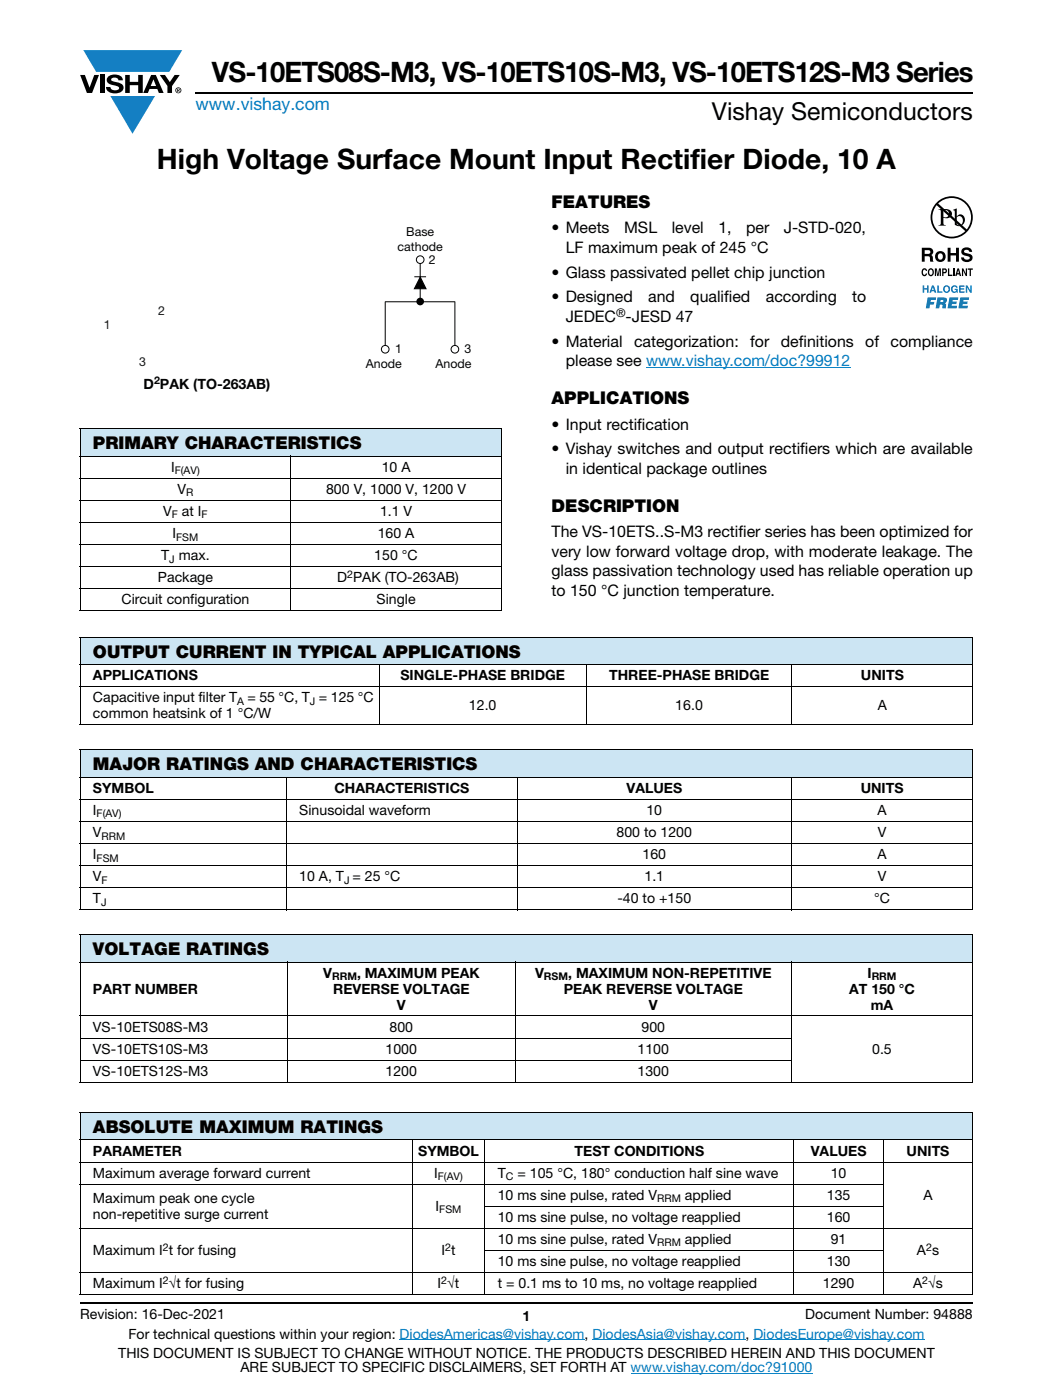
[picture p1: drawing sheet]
<svg xmlns="http://www.w3.org/2000/svg" width="210mm" height="279mm" viewBox="0 0 210 279" stroke-linecap="round" stroke-linejoin="round" font-family="sans-serif">
<defs><g id="words">
<g font-size="5.6">
<text x="42.3" y="16.4">VS-10ETS08S-M3, VS-10ETS10S-M3, VS-10ETS12S-M3 Series</text>
<text x="31.3" y="33.7">High Voltage Surface Mount Input Rectifier Diode, 10 A</text>
</g>
<text font-size="4.9" x="142" y="23.9">Vishay Semiconductors</text>
<text font-size="3.5" fill="#007ec4" x="39" y="22">www.vishay.com</text>
<g font-size="3.5">
<text x="110" y="41.5">FEATURES</text>
<text x="110" y="80.7">APPLICATIONS</text>
<text x="18.5" y="89.6">PRIMARY CHARACTERISTICS</text>
<text x="110" y="102.2">DESCRIPTION</text>
<text x="18.5" y="131.3">OUTPUT CURRENT IN TYPICAL APPLICATIONS</text>
<text x="18.5" y="153.7">MAJOR RATINGS AND CHARACTERISTICS</text>
<text x="18.5" y="190.6">VOLTAGE RATINGS</text>
<text x="18.5" y="226.1">ABSOLUTE MAXIMUM RATINGS</text>
</g>
<g font-size="3.2">
<text x="110" y="46.6">• Meets</text>
<text x="124.5" y="46.6">MSL</text>
<text x="133.9" y="46.6">level</text>
<text x="143.3" y="46.6">1,</text>
<text x="148.8" y="46.6">per</text>
<text x="156.3" y="46.6">J-STD-020,</text>
<text x="112.8" y="50.4">LF maximum peak of 245 °C</text>
<text x="110" y="55.4">• Glass passivated pellet chip junction</text>
<text x="110" y="60.3">• Designed</text>
<text x="112.8" y="64.2">JEDEC -JESD 47</text>
<text x="129.3" y="60.3">and</text>
<text x="137.7" y="60.3">qualified</text>
<text x="152.7" y="60.3">according</text>
<text x="169.9" y="60.3">to</text>
<text x="110" y="69.2">• Material</text>
<text x="126.4" y="69.2">categorization:</text>
<text x="149.6" y="69.2">for</text>
<text x="155.7" y="69.2">definitions</text>
<text x="172.5" y="69.2">of</text>
<text x="177.6" y="69.2">compliance</text>
<text x="112.8" y="73">please see www.vishay.com/doc?99912</text>
<text x="110" y="85.7">• Input rectification</text>
<text x="110" y="90.7">• Vishay switches and output rectifiers which are available</text>
<text x="112.8" y="94.6">in identical package outlines</text>
<text x="110" y="107.3">The VS-10ETS..S-M3 rectifier series has been optimized for</text>
<text x="110" y="111.1">very low forward voltage drop, with moderate leakage. The</text>
<text x="110" y="115">glass passivation technology used has reliable operation up</text>
<text x="110" y="118.9">to 150 °C junction temperature.</text>
</g>
<text font-size="2.8" fill="#030404" x="28.6" y="77.7">D PAK (TO-263AB)</text>
<g font-size="2.8">
<text x="34.1" y="94.1">I</text>
<text x="76.1" y="94.1">10 A</text>
<text x="35.4" y="98.5">V</text>
<text x="65" y="98.5">800 V, 1000 V, 1200 V</text>
<text x="32.6" y="103">V</text>
<text x="34.4" y="107.4">I</text>
<text x="36.3" y="103">at I</text>
<text x="75.3" y="107.4">160 A</text>
<text x="75.8" y="103">1.1 V</text>
<text x="32.2" y="111.8">T max.</text>
<text x="74.6" y="111.8">150 °C</text>
<text x="31.5" y="116.2">Package</text>
<text x="67.2" y="116.2">D PAK (TO-263AB)</text>
<text x="24.2" y="120.6">Circuit configuration</text>
<text x="75.1" y="120.6">Single</text>
<text x="18.5" y="135.8">APPLICATIONS</text>
<text x="79.9" y="135.8">SINGLE-PHASE BRIDGE</text>
<text x="121.5" y="135.8">THREE-PHASE BRIDGE</text>
<text x="171.7" y="135.8">UNITS</text>
<text x="18.5" y="140.2">Capacitive input filter T</text>
<text x="18.5" y="143.4">common heatsink of 1 °C/W</text>
<text x="49.3" y="140.2">= 55 °C, T = 125 °C</text>
<text x="93.5" y="141.8">12.0</text>
<text x="134.7" y="141.8">16.0</text>
<text x="175" y="141.8">A</text>
<text x="18.5" y="158.2">SYMBOL</text>
<text x="66.7" y="158.2">CHARACTERISTICS</text>
<text x="124.9" y="158.2">VALUES</text>
<text x="171.6" y="158.2">UNITS</text>
<text x="18.5" y="167.1">V</text>
<text x="18.5" y="162.6">I</text>
<text x="59.7" y="162.6">Sinusoidal waveform</text>
<text x="123" y="167.1">800 to 1200</text>
<text x="128.9" y="162.6">10</text>
<text x="175" y="162.6">A</text>
<text x="175" y="167.1">V</text>
<text x="18.5" y="171.5">I</text>
<text x="128.1" y="171.5">160</text>
<text x="175" y="171.5">A</text>
<text x="18.5" y="175.9">V</text>
<text x="59.7" y="175.9">10 A, T = 25 °C</text>
<text x="128.5" y="175.9">1.1</text>
<text x="175" y="175.9">V</text>
<text x="18.5" y="180.3">T</text>
<text x="123.1" y="180.3">-40 to +150</text>
<text x="174.3" y="180.3">°C</text>
<text x="64.5" y="195.1">V</text>
<text x="71.2" y="195.1">, MAXIMUM PEAK</text>
<text x="106.7" y="195.1">V</text>
<text x="113.3" y="195.1">, MAXIMUM NON-REPETITIVE</text>
<text x="173" y="195.1">I</text>
<text x="18.5" y="198.3">PART NUMBER</text>
<text x="66.4" y="198.3">REVERSE VOLTAGE</text>
<text x="79.1" y="201.5">V</text>
<text x="112.4" y="198.3">PEAK REVERSE VOLTAGE</text>
<text x="129.4" y="201.5">V</text>
<text x="169.3" y="198.3">AT 150 °C</text>
<text x="173.6" y="201.5">mA</text>
<text x="18.5" y="205.9">VS-10ETS08S-M3</text>
<text x="77.7" y="205.9">800</text>
<text x="127.9" y="205.9">900</text>
<text x="18.5" y="210.3">VS-10ETS10S-M3</text>
<text x="18.5" y="214.7">VS-10ETS12S-M3</text>
<text x="76.9" y="210.3">1000</text>
<text x="76.9" y="214.7">1200</text>
<text x="127.1" y="210.3">1100</text>
<text x="127.1" y="214.7">1300</text>
<text x="173.9" y="210.3">0.5</text>
<text x="18.5" y="230.6">PARAMETER</text>
<text x="83.4" y="230.6">SYMBOL</text>
<text x="114.6" y="230.6">TEST CONDITIONS</text>
<text x="161.7" y="230.6">VALUES</text>
<text x="180.8" y="230.6">UNITS</text>
<text x="18.5" y="235">Maximum average forward current</text>
<text x="86.6" y="235">I</text>
<text x="99.3" y="235">T</text>
<text x="99.3" y="239.4">10 ms sine pulse, rated V</text>
<text x="103.2" y="235">= 105 °C, 180° conduction half sine wave</text>
<text x="136.6" y="239.4">applied</text>
<text x="164.9" y="239.4">135</text>
<text x="165.7" y="235">10</text>
<text x="184.1" y="239.4">A</text>
<text x="18.5" y="240.1">Maximum peak one cycle</text>
<text x="18.5" y="243.2">non-repetitive surge current</text>
<text x="86.9" y="241.6">I</text>
<text x="99.3" y="243.8">10 ms sine pulse, no voltage reapplied</text>
<text x="164.9" y="243.8">160</text>
<text x="18.5" y="250.5">Maximum I t for fusing</text>
<text x="88" y="250.5">I t</text>
<text x="99.3" y="248.2">10 ms sine pulse, rated V</text>
<text x="136.6" y="248.2">applied</text>
<text x="165.7" y="248.2">91</text>
<text x="182.9" y="250.5">A s</text>
<text x="18.5" y="257.1">Maximum I √t for fusing</text>
<text x="87.3" y="257.1">I √t</text>
<text x="99.3" y="252.7">10 ms sine pulse, no voltage reapplied</text>
<text x="99.3" y="257.1">t = 0.1 ms to 10 ms, no voltage reapplied</text>
<text x="164.1" y="257.1">1290</text>
<text x="164.9" y="252.7">130</text>
<text x="182.1" y="257.1">A √s</text>
<text x="16" y="263.3">Revision: 16-Dec-2021</text>
<text x="104.2" y="263.6">1</text>
<text x="160.6" y="263.3">Document Number: 94888</text>
<text x="25.6" y="267.1">For technical questions within your region: DiodesAmericas@vishay.com, DiodesAsia@vishay.com, DiodesEurope@vishay.com</text>
<text x="23.6" y="271">THIS DOCUMENT IS SUBJECT TO CHANGE WITHOUT NOTICE. THE PRODUCTS DESCRIBED HEREIN AND THIS DOCUMENT</text>
<text x="48" y="273.8">ARE SUBJECT TO SPECIFIC DISCLAIMERS, SET FORTH AT www.vishay.com/doc?91000</text>
</g>
<g font-size="2.5" fill="#050504">
<text x="81" y="47.1">Base</text>
<text x="79.3" y="50.1">cathode</text>
<text x="85.5" y="52.7">2</text>
<text x="78.8" y="70.4">1</text>
<text x="92.7" y="70.4">3</text>
<text x="73" y="73.4">Anode</text>
<text x="86.8" y="73.4">Anode</text>
</g>
<g font-size="2.5" fill="#171419">
<text x="20.7" y="65.7">1</text>
<text x="31.6" y="62.9">2</text>
<text x="27.8" y="73">3</text>
</g>
<text font-size="2.4" x="122.9" y="63.3">®</text>
<text font-size="2.1" fill="#030404" x="30.7" y="76.7">2</text>
<g font-size="2.1">
<text x="34.9" y="94.6">F(AV)</text>
<text x="37.1" y="99">R</text>
<text x="34.3" y="103.5">F</text>
<text x="35.1" y="107.9">FSM</text>
<text x="40.2" y="103.5">F</text>
<text x="33.8" y="112.3">J</text>
<text x="69.2" y="115.3">2</text>
<text x="47.3" y="140.7">A</text>
<text x="61.8" y="140.7">J</text>
<text x="19.3" y="163.1">F(AV)</text>
<text x="20.3" y="167.6">RRM</text>
<text x="19.3" y="172">FSM</text>
<text x="20.3" y="176.4">F</text>
<text x="68.6" y="176.4">J</text>
<text x="20.2" y="180.8">J</text>
<text x="66.2" y="195.6">RRM</text>
<text x="108.5" y="195.6">RSM</text>
<text x="173.8" y="195.6">RRM</text>
<text x="87.3" y="235.5">F(AV)</text>
<text x="100.9" y="235.5">C</text>
<text x="131.1" y="240">RRM</text>
<text x="87.6" y="242.2">FSM</text>
<text x="32.5" y="249.6">2</text>
<text x="88.8" y="249.6">2</text>
<text x="131.1" y="248.8">RRM</text>
<text x="184.7" y="249.6">2</text>
<text x="32.5" y="256.2">2</text>
<text x="88" y="256.2">2</text>
<text x="183.9" y="256.2">2</text>
</g>
</g></defs>
<g fill="#147fc3">
<path d="M16.6 10h19.7l-2.5 4.3h-1.2h-13.4z"/>
<path d="M22 19.2h8.9l-4.5 7.5z"/>
</g>
<g fill="#000">
<path d="M16 15h.9l1 2.5 .9-2.5h.9l-1.3 3.6h-1.1zM19.9 15h.9v3.6h-.9zM21.6 15.3a2.1 2.1 0 0 1 2.8 .3l.1 .4h-.9a.79 .79 0 0 0-.7-.5 .79 .79 0 0 0-.7 .4l.2 .3 1 .2a1.08 1.08 0 0 1 1.2 1 1.08 1.08 0 0 1-1.1 1.2 1.73 1.73 0 0 1-2.4-1.2h.9a.96 .96 0 0 0 .8 .6 .96 .96 0 0 0 1-.4 1.31 1.31 0 0 0-1.3-.6 1.03 1.03 0 0 1-1-.6 1.03 1.03 0 0 1 .1-1.1zM25 15h.9v1.3h1.7v-1.3h.9v3.6h-.9v-1.6h-1.7v1.6h-.9zM31.9 15h1l1 1.4 .9-1.4h1l-1.5 2.2v1.4h-.9v-1.4z"/>
<path d="M30.6 15.8l.5 1.4h-1zM30.1 15l-1.5 3.6h.9l.3-.8h1.6l.3 .8h.9l-1.5-3.6z"/>
<path d="M35.5 17.8h.2v.2h-.2zM35.3 17.7v.7h.2v-.3l.3 .3-.1-.3 .1-.2v-.2z"/>
<path d="M35.1 18a.46 .46 0 0 1 .9 0 .46 .46 0 0 1-.9 0zM35 18a.6 .6 0 0 0 1.2 0 .6 .6 0 0 0-1.2 0z"/>
</g>
<path d="M39 18.6h155M16 260h178" fill="none" stroke="#000" stroke-width=".36"/>
<path d="M128.8 73.3h40.8M79.7 267.4h36.9M118.2 267.4h30.5M125.8 274h36.2M150.2 267.4h34.2" fill="none" stroke="#007ec4" stroke-width=".2"/>
<path d="M16 85.5h84v5.5h-84z" fill="#cce5f3"/>
<g fill="none" stroke="#000" stroke-width=".2">
<path d="M82.6 55.2h2.4M83.8 52.6v7.5M83.8 55.3l1.2 2.3h-2.4zM76.8 60.3v8.6M76.8 60.2h13.9M90.7 60.3v8.5M15.9 85.5h84.2M15.9 91h84.2M15.9 95.4h84.2M15.9 99.8h84.2M16 85.6v36.2M58 90.9v31.1"/>
<path d="M100 85.6v36.2M15.9 104.3h84.2M15.9 108.7h84.2M15.9 113.1h84.2M15.9 117.5h84.2M15.9 121.9h84.2"/>
<circle cx="83.8" cy="51.8" r=".76"/>
<circle cx="76.8" cy="69.7" r=".76"/>
<circle cx="90.7" cy="69.7" r=".76"/>
</g>
<g fill="#000">
<path d="M83.8 55.3l1.2 2.3h-2.4z"/>
<circle cx="83.8" cy="60.2" r=".76"/>
</g>
<g fill="#0160ae">
<path d="M184 57h.3v.5h.6v-.5h.3v1.4h-.3v-.6h-.6v.6h-.3z"/>
<path d="M186.9 57h.3v1.2h.7v.2h-1z"/>
<path d="M189.8 57.2a.68 .68 0 0 1 1.2 .2l-.8-.2a.55 .55 0 0 0-.2 .6 .55 .55 0 0 0 .4 .4l.3-.3h-.3v-.3h.6v.8h-.2l-.1-.2a.71 .71 0 0 1-1 0 .71 .71 0 0 1 .1-1z"/>
<path d="M191.3 57h1v.2h-.7v.3h.7v.3h-.7v.4h.8v.2h-1.1z"/>
<path d="M192.6 57h.3l.6 1v-1h.3v1.4h-.3l-.6-1v1h-.3z"/>
<path d="M185 59.4h1.7l-.1 .5h-1l-.1 .4h.8l-.1 .5h-.7l-.2 .7h-.7z"/>
<path d="M189.3 59.4h1.8l-.1 .5h-1l-.1 .3h.9l-.1 .5h-.9v.3h1v.5h-1.8z"/>
<path d="M191.5 59.4h1.8l-.1 .5h-1.1v.3h.9l-.1 .5h-.9l-.1 .3h1.1l-.1 .5h-1.8z"/>
<path d="M186 57.3l-.2 .6h.4zM185.9 57h.3l.5 1.4h-.3l-.1-.3h-.5l-.1 .3h-.4z"/>
<path d="M188.3 57.7a.47 .47 0 0 0 .9 0 .47 .47 0 0 0-.9 0zM188 57.7a.75 .75 0 0 1 1.5 0 .75 .75 0 0 1-1.5 0z"/>
<path d="M187.6 59.9l-.1 .4 .6-.1-.1-.3zM187 59.4l1.7 .1a.63 .63 0 0 1-.3 1l.2 .3v.7h-.7l.1-.6-.4-.1h-.2l-.1 .7h-.7z"/>
</g>
<g fill="#000">
<path d="M183.9 53.7l.4-.2 .3 .1 .3 .5-.7-.3a.66 .66 0 0 0 .1 1.1l.3-.3h.3a.54 .54 0 0 1-.5 .5 .54 .54 0 0 1-.6-.4zM186.4 53.6h.4l.2 1.2 .3-1.2h.3v1.5h-.2v-1.3l-.3 1.3h-.2l-.2-1.3v1.3h-.3zM189 53.6h.3v1.2h.6v.3h-.9zM189 49.4h.6v1.1h1v-1.1h.6v2.8h-.6v-1.2h-1v1.2h-.6zM190.1 53.6h.2v1.5h-.2zM192 49.6a1.15 1.15 0 0 1 1.9 .7h-.6v-.2a.68 .68 0 0 0-1-.1v.4l.2 .1a1.29 1.29 0 0 1 1.4 .9 1.17 1.17 0 0 1-1.1 .9 1.17 1.17 0 0 1-1.1-.9h.5l.1 .2a.67 .67 0 0 0 1.1-.1l-.3-.3-.5-.2a.82 .82 0 0 1-.9-.5 .82 .82 0 0 1 .3-.9zM191.8 53.6h.3l.5 1v-1h.2v1.5h-.2l-.5-1.1v1.1h-.3zM193 53.6h1v.2h-.4v1.3h-.2v-1.3h-.4z"/>
<path d="M184.4 49.9v.8l.9-.1a.39 .39 0 0 0 .1-.6zM183.8 49.4h1.4a.79 .79 0 0 1 .8 .5 .79 .79 0 0 1-.1 .8l-.2 .2a.98 .98 0 0 1 .4 1.2l.1 .1h-.7l-.2-1-.9-.1v1.1h-.6z"/>
<path d="M185.5 53.8a.64 .64 0 0 0 .1 1.1l.2-.1a.64 .64 0 0 0-.2-1zM185.3 53.7l.2-.1a.56 .56 0 0 1 .7 .3 .82 .82 0 0 1-.6 1.2h-.1a.89 .89 0 0 1-.2-1.4z"/>
<path d="M187.1 40.6a3.9 3.9 0 0 1 5.3-.1 3.9 3.9 0 0 1 .4 5.3zM186.8 40.9l5.7 5.2a3.9 3.9 0 0 1-5.3 .1 3.9 3.9 0 0 1-.4-5.3zM185.6 43.4a4.2 4.2 0 0 0 8.4 0 4.2 4.2 0 0 0-8.4 0z"/>
<path d="M187.3 50.6a.63 .63 0 0 0-.3 .8 .63 .63 0 0 0 .8 .4 .63 .63 0 0 0 .2-.8 .63 .63 0 0 0-.7-.4zM186.4 51.2a1.1 1.1 0 0 1 2.2 0 1.1 1.1 0 0 1-2.2 0z"/>
<path d="M188.1 42v1.3a.75 .75 0 0 0 1.1-.7 .75 .75 0 0 0-1.1-.6zM187.1 41.7a2.81 2.81 0 0 1 2.5 .4 .97 .97 0 0 1-.1 1.2 .97 .97 0 0 1-1.1 .2h-.3v1l.1 .3 .4 .2h-1.5l.3-.1 .2-.4v-2.3v-.2z"/>
<path d="M188.1 53.8v.5l.4-.1v-.3zM187.9 53.6h.5a.5 .5 0 0 1 .4 .5 .5 .5 0 0 1-.4 .4h-.3v.6h-.2z"/>
<path d="M190.8 43.4v1.3l.2 .2a.72 .72 0 0 0 .8-.1 .72 .72 0 0 0 .2-.8 .72 .72 0 0 0-.3-.8 .72 .72 0 0 0-.9 .2zM190 41.9l.8-.3v1.6a.89 .89 0 0 1 1.1-.4 .89 .89 0 0 1 .5 1.1 1.23 1.23 0 0 1-.7 1.1 1.23 1.23 0 0 1-1.3-.2v-2.6z"/>
<path d="M191.1 53.9l-.2 .6h.3zM190.9 53.6h.3l.5 1.5h-.3l-.1-.3h-.5v.3h-.3z"/>
</g>
<g fill="#cce5f3">
<path d="M16 127.2h178v5.5h-178z"/>
<path d="M16 149.6h178v5.5h-178z"/>
<path d="M16 186.5h178v5.5h-178z"/>
<path d="M16 222h178v5.5h-178z"/>
</g>
<g fill="none" stroke="#000" stroke-width=".2">
<path d="M15.9 127.2h178.2M15.9 132.7h178.2M15.9 137.1h178.2M16 127.3v17.3M75.6 132.6v12.2M116.9 132.6v12.2M157.9 132.6v12.2M194 127.3v17.3M15.9 144.7h178.2M15.9 149.6h178.2M15.9 155.1h178.2M15.9 159.5h178.2"/>
<path d="M16 149.7v31.8M57.1 155v26.7M103.1 155v26.7M157.8 155v26.7M194 149.7v31.8M15.9 163.9h178.2M15.9 168.3h178.2M15.9 172.7h178.2M15.9 177.2h178.2M15.9 181.6h178.2M15.9 186.5h178.2M15.9 192h178.2"/>
<path d="M16 186.6v29.3M57.3 191.9v24.2M102.8 191.9v24.2M157.8 191.9v24.2M194 186.6v29.3M15.9 202.8h178.2M15.9 207.2h142M15.9 211.6h142M15.9 216h178.2M15.9 222h178.2M15.9 227.5h178.2M15.9 231.9h178.2"/>
<path d="M15.9 236.3h160.4M16 222.1v36.2M82.2 227.4v31.1M96.7 227.4v31.1M158.3 227.4v31.1M176.1 227.4v31.1M194 222.1v36.2M15.9 245.1h178.2M15.9 254h178.2M15.9 258.4h178.2M96.6 240.7h79.7M96.6 249.5h79.7"/>
</g>
<use href="#words"/>
</svg>
